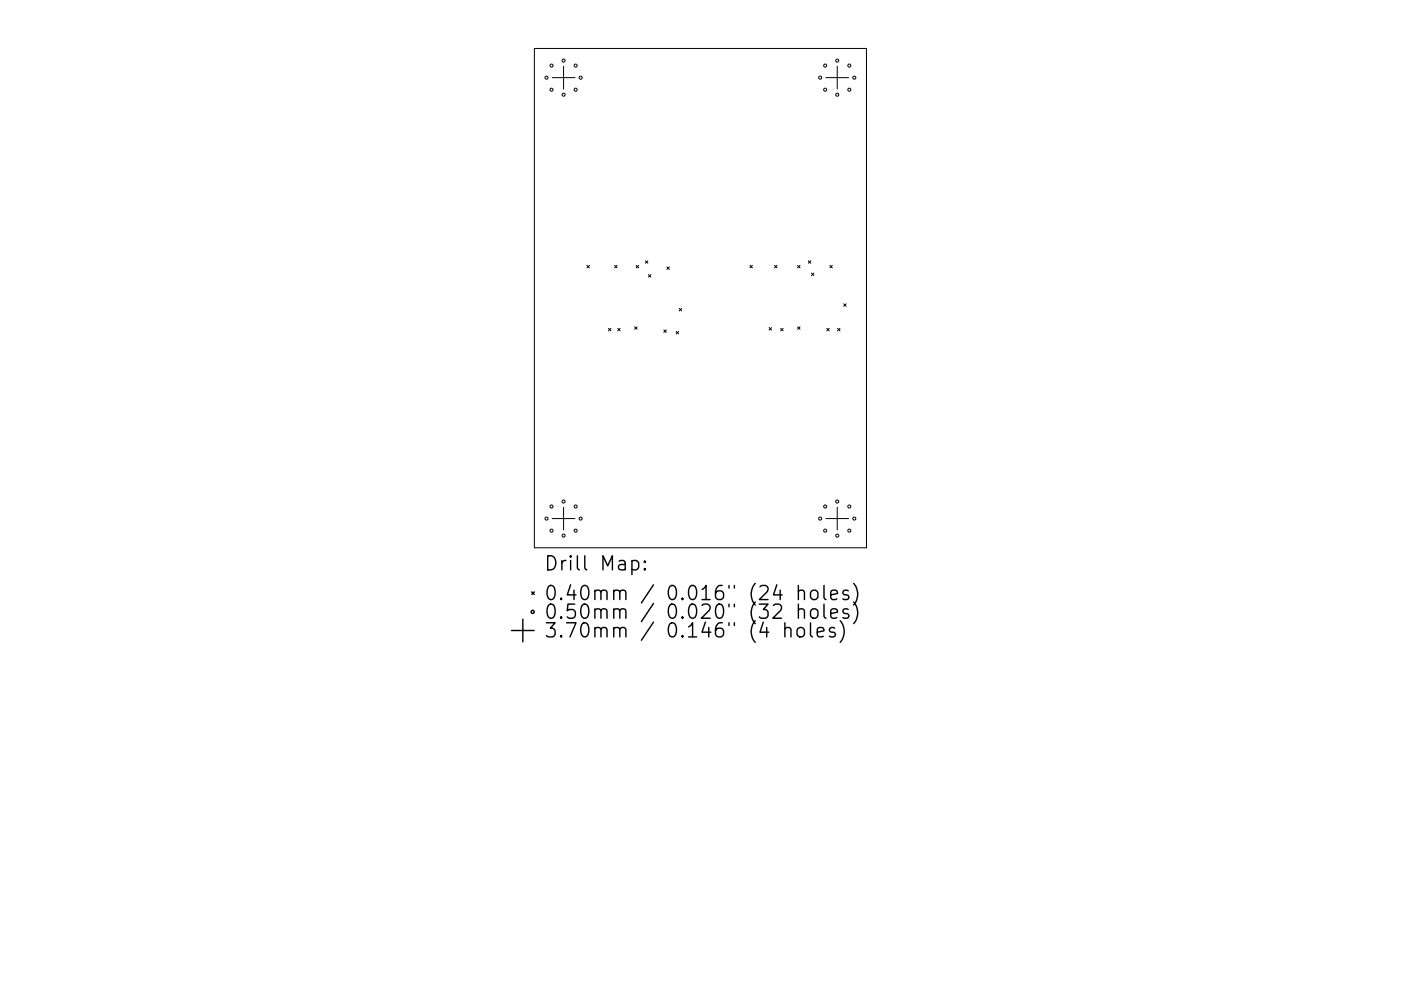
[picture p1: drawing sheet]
<svg xmlns="http://www.w3.org/2000/svg" width="297mm" height="210mm" viewBox="0 0 297 210" stroke-linecap="round" stroke-linejoin="round" font-family="sans-serif">
<defs><g id="words">
<g font-size="4.2">
<text x="115.3" y="121.1">Drill Map:</text>
<text x="115.3" y="127.4">0.40mm / 0.016&quot; (24 holes)</text>
<text x="115.3" y="131.3">0.50mm / 0.020&quot; (32 holes)</text>
<text x="115.3" y="135.3">3.70mm / 0.146&quot; (4 holes)</text>
</g>
</g></defs>
<g fill="none" stroke="#000" stroke-width=".21">
<path d="M113.3 10.3h70.4v105.9h-70.4zM117.1 16.5h4.8M119.5 14.1v4.8M175.1 16.5h4.8M177.5 14.1v4.8M124.4 56.3l.6 .5M125 56.3l-.6 .5M130.3 56.3l.5 .5M130.8 56.3l-.5 .5M134.9 56.3l.5 .5M135.4 56.3l-.5 .5M136.8 55.3l.6 .6"/>
<path d="M137.4 55.3l-.6 .6M137.5 58.3l.5 .5M138 58.3l-.5 .5M141.4 56.6l.5 .6M141.9 56.6l-.5 .6M159 56.3l.5 .5M159.5 56.3l-.5 .5M164.2 56.3l.5 .5M164.7 56.3l-.5 .5M169.1 56.3l.5 .5M169.6 56.3l-.5 .5M171.4 55.3l.5 .6"/>
<path d="M171.9 55.3l-.5 .6M172 57.9l.6 .6M172.6 57.9l-.6 .6M175.9 56.3l.6 .5M176.5 56.3l-.6 .5M129 69.7l.5 .5M129.5 69.7l-.5 .5M131 69.7l.5 .5M131.5 69.7l-.5 .5M134.5 69.3l.6 .6M135.1 69.3l-.6 .6M140.7 70l.6 .5"/>
<path d="M141.3 70l-.6 .5M143.4 70.3l.5 .5M143.9 70.3l-.5 .5M144 65.4l.5 .6M144.5 65.4l-.5 .6M163.1 69.5l.5 .5M163.6 69.5l-.5 .5M165.5 69.7l.5 .5M166 69.7l-.5 .5M169.1 69.3l.5 .6M169.6 69.3l-.5 .6M175.3 69.7l.5 .5"/>
<path d="M175.8 69.7l-.5 .5M177.6 69.7l.5 .5M178.1 69.7l-.5 .5M178.9 64.5l.5 .5M179.4 64.5l-.5 .5M117.1 110h4.8M119.5 107.6v4.8M175.1 110h4.8M177.5 107.6v4.8"/>
<circle cx="115.9" cy="16.5" r=".33"/>
<circle cx="116.9" cy="13.9" r=".33"/>
<circle cx="116.9" cy="19" r=".33"/>
<circle cx="119.5" cy="12.9" r=".33"/>
<circle cx="122" cy="13.9" r=".33"/>
<circle cx="122" cy="19" r=".33"/>
<circle cx="123.1" cy="16.5" r=".33"/>
<circle cx="173.9" cy="16.5" r=".33"/>
<circle cx="175" cy="13.9" r=".33"/>
<circle cx="175" cy="19" r=".33"/>
<circle cx="177.5" cy="12.9" r=".33"/>
<circle cx="180.1" cy="13.9" r=".33"/>
<circle cx="180.1" cy="19" r=".33"/>
<circle cx="181.1" cy="16.5" r=".33"/>
<circle cx="119.5" cy="20.1" r=".33"/>
<circle cx="177.5" cy="20.1" r=".33"/>
<circle cx="115.9" cy="110" r=".33"/>
<circle cx="116.9" cy="112.6" r=".33"/>
<circle cx="116.9" cy="107.5" r=".33"/>
<circle cx="119.5" cy="106.4" r=".33"/>
<circle cx="119.5" cy="113.6" r=".33"/>
<circle cx="122" cy="112.6" r=".33"/>
<circle cx="122" cy="107.5" r=".33"/>
<circle cx="123.1" cy="110" r=".33"/>
<circle cx="173.9" cy="110" r=".33"/>
<circle cx="175" cy="112.6" r=".33"/>
<circle cx="175" cy="107.5" r=".33"/>
<circle cx="177.5" cy="113.6" r=".33"/>
<circle cx="177.5" cy="106.4" r=".33"/>
<circle cx="180.1" cy="112.6" r=".33"/>
<circle cx="180.1" cy="107.5" r=".33"/>
<circle cx="181.1" cy="110" r=".33"/>
</g>
<g fill="none" stroke="#000" stroke-width=".3">
<path d="M134 119.1l.8-.2 .6 .6v.8l-.3 .5-.3 .1-.8-.1M136.7 119.1l.1 .1-.1 .1-.1-.1 .1-.1v.2M108.4 133.8h4.9M110.9 131.4v4.8M112.7 125.6l.6 .5M113.3 125.6l-.6 .5M136.7 120.6l.1 .2-.1 .1-.1-.1 .1-.2v.3M166.4 133.4a.74 .74 0 0 1 1.3 .2v1.5M166.4 132.1v3M169.1 133.4a.81 .81 0 0 1 .8-.3 .81 .81 0 0 1 .7 .6v.9a.81 .81 0 0 1-.8 .6 .81 .81 0 0 1-.8-.6v-.9zM169.3 125.5a.74 .74 0 0 1 1.3 .1v1.6M169.3 129.5a.75 .75 0 0 1 1.3 .1v1.6"/>
<path d="M169.3 124.2v3M169.3 128.2v3M171.8 132.1v2.6l.5 .4M172 125.5a.81 .81 0 0 1 .8-.3 .81 .81 0 0 1 .6 .6v.8a.81 .81 0 0 1-.8 .6 .81 .81 0 0 1-.8-.6v-.8zM172 129.5a.81 .81 0 0 1 .8-.3 .81 .81 0 0 1 .6 .5v.9a.81 .81 0 0 1-.8 .6 .81 .81 0 0 1-.8-.6v-.9zM173.3 134.1l1.4-.3-.1-.5-.9-.2-.4 .5v1.1l.1 .3 .3 .1 .9-.1M174.7 124.2v2.6l.4 .4M174.7 128.2v2.5l.4 .5M176.1 126.2l1.5-.3-.2-.5-.8-.2-.5 .4v1.2l.2 .3 .3 .1 .8-.1M176.1 130.2l1.5-.3-.2-.6-.8-.1-.5 .4v1.1l.2 .3 .3 .2 .8-.2M177 133.3l-.7-.2-.5 .5 .2 .4 1 .3 .1 .3-.1 .4-.3 .1-.9-.1M178.1 131.7a3.4 3.4 0 0 1 0 4.6"/>
<path d="M179.8 125.4l-.7-.2-.4 .4 .1 .5 1 .3 .2 .2-.2 .5-.2 .1-.9-.1M179.8 129.3l-.7-.1-.4 .4 .1 .4 1 .3 .2 .3-.2 .4-.2 .2-.9-.2M181 123.8a3.4 3.4 0 0 1 0 4.6M181 127.7a3.4 3.4 0 0 1 0 4.6"/>
<circle cx="112.9" cy="129.8" r=".33"/>
</g>
<use href="#words"/>
</svg>
